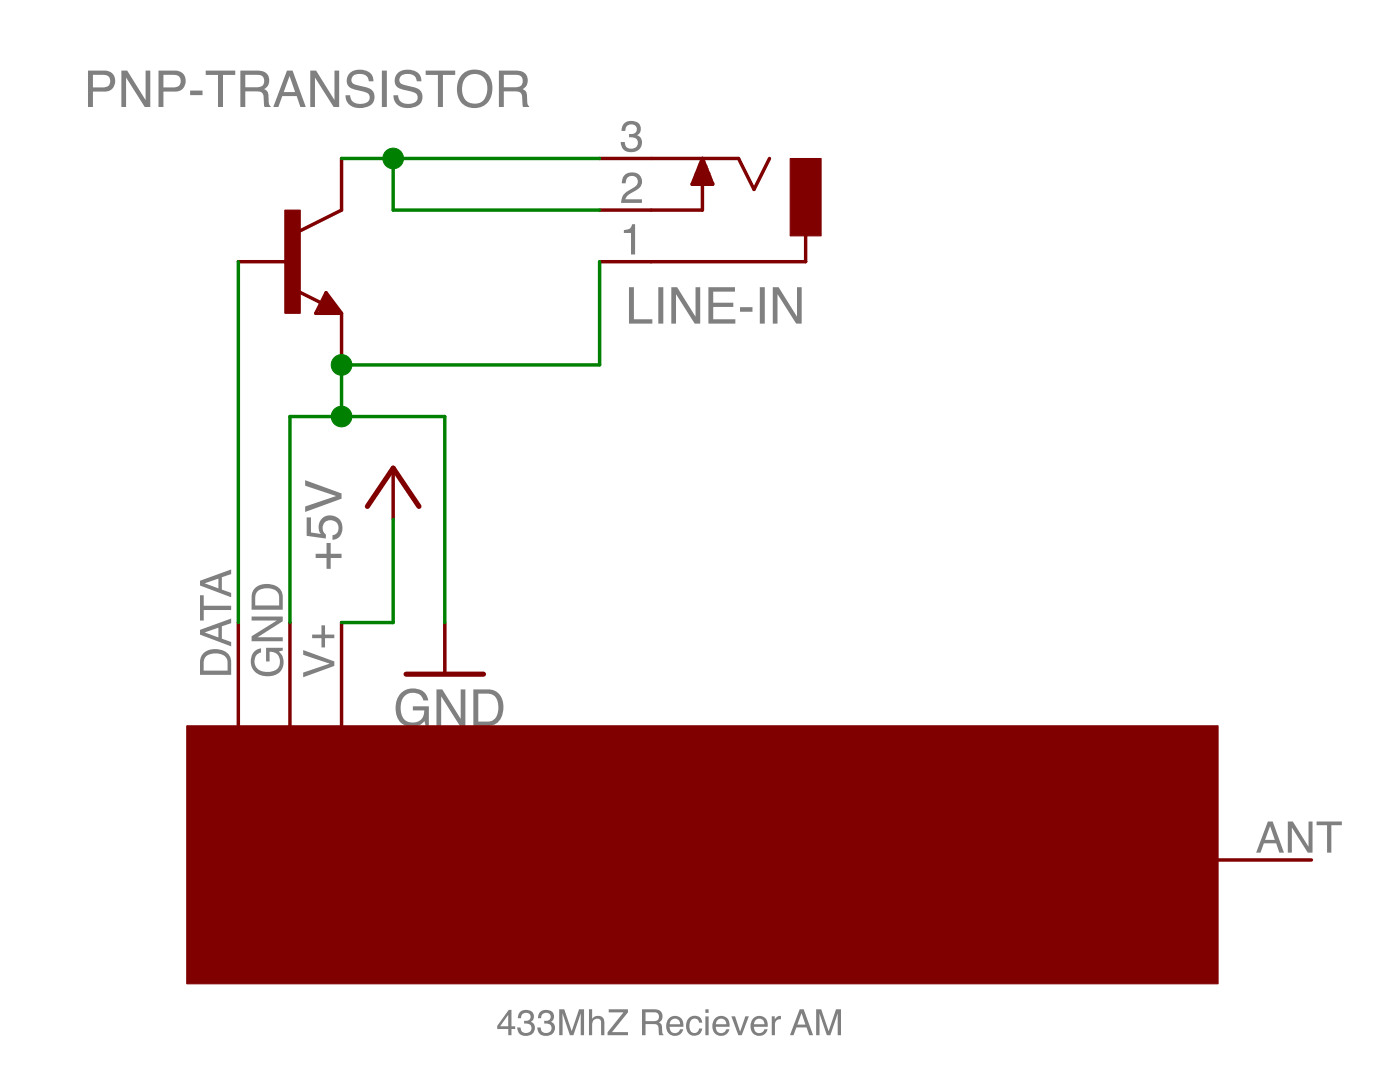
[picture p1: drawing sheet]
<svg xmlns="http://www.w3.org/2000/svg" width="69mm" height="53mm" viewBox="0 0 69 53" stroke-linecap="round" stroke-linejoin="round" font-family="sans-serif">
<g fill="#808080">
<path d="M19.7 34.1a.8 .8 0 0 1 1.4 .4h-.3a.59 .59 0 0 0-.7-.4 .59 .59 0 0 0-.4 .7 .59 .59 0 0 0 .5 .8 .59 .59 0 0 0 .7-.6h-.6v-.2h.8v.9h-.2v-.2a.84 .84 0 0 1-1.1 .1 .84 .84 0 0 1-.3-1zM21.5 33.9h.3l.9 1.5v-1.5h.2v1.8h-.3l-.9-1.4v1.4h-.2zM23.5 34.1v1.4h.5a.7 .7 0 0 0 .5-.7 .7 .7 0 0 0-.5-.7zM23.3 33.9h.7a.91 .91 0 0 1 .8 .9 .91 .91 0 0 1-.8 .9h-.7z" fill-rule="evenodd"/>
<path d="M15.5 27.3h.6v-.6h.2v.6h.5v.2h-.5v.5h-.2v-.5h-.6zM15.1 25.5h.2v.7l.5 .1a.61 .61 0 0 1 .3-.9 .61 .61 0 0 1 .8 .4 .61 .61 0 0 1-.5 .8v-.3a.38 .38 0 0 0 .1-.5 .38 .38 0 0 0-.5-.1 .38 .38 0 0 0 0 .6v.2l-.9-.1zM15 23.6l1.8 .7v.2l-1.8 .7v-.3l1.5-.5-1.5-.5z" fill-rule="evenodd"/>
<path d="M4.3 3.5h.8a.52 .52 0 0 1 .6 .5 .52 .52 0 0 1-.6 .5h-.5v.8h-.3zM4.6 3.7v.6h.5a.31 .31 0 0 0 .3-.3 .31 .31 0 0 0-.3-.3zM6 3.5h.3l.9 1.4v-1.4h.2v1.8h-.3l-.9-1.5v1.5h-.2zM7.8 3.5h.8a.52 .52 0 0 1 .5 .5 .52 .52 0 0 1-.5 .5h-.6v.8h-.2zM8 3.7v.6h.5a.31 .31 0 0 0 .4-.3 .31 .31 0 0 0-.4-.3zM9.4 4.5h.6v.2h-.6zM10.1 3.5h1.5v.2h-.6v1.6h-.3v-1.6h-.6zM12.1 3.7v.6h.5a.31 .31 0 0 0 .4-.3 .31 .31 0 0 0-.3-.3zM11.8 3.5a1.54 1.54 0 0 1 1.3 .1l.1 .5-.2 .3a.97 .97 0 0 1 .3 .8v.1h-.3v-.5a.28 .28 0 0 0-.4-.3h-.5v.8h-.3zM14.3 3.7l-.3 .8h.5zM14.1 3.5h.3l.6 1.8h-.2l-.2-.6h-.7l-.2 .6h-.3zM15.3 3.5h.3l.9 1.4v-1.4h.2v1.8h-.3l-.9-1.5v1.5h-.2zM17.2 3.6a.7 .7 0 0 1 1.2 .4h-.2a.44 .44 0 0 0-.5-.4 .44 .44 0 0 0-.4 .3 .89 .89 0 0 0 .8 .4 .54 .54 0 0 1 .3 .7 .54 .54 0 0 1-.7 .3 .62 .62 0 0 1-.7-.6h.2a.5 .5 0 0 0 .5 .4 .5 .5 0 0 0 .5-.3 .34 .34 0 0 0-.4-.3l-.2-.1a.48 .48 0 0 1-.5-.3 .48 .48 0 0 1 .1-.5zM18.8 3.5h.2v1.8h-.2zM19.6 3.6a.7 .7 0 0 1 1.1 .4h-.2a.44 .44 0 0 0-.4-.4 .44 .44 0 0 0-.4 .3 .89 .89 0 0 0 .8 .4 .54 .54 0 0 1 .2 .7 .54 .54 0 0 1-.6 .3 .62 .62 0 0 1-.7-.6h.2a.5 .5 0 0 0 .4 .4 .5 .5 0 0 0 .6-.3 .34 .34 0 0 0-.4-.3l-.3-.1a.48 .48 0 0 1-.5-.3 .48 .48 0 0 1 .2-.5zM20.9 3.5h1.5v.2h-.6v1.6h-.2v-1.6h-.7zM22.8 3.6a.94 .94 0 0 1 1.4 .6 .94 .94 0 0 1-1.1 1.1 1.01 1.01 0 0 1-.3-1.7zM22.9 3.8a.72 .72 0 0 0-.1 1 .72 .72 0 0 0 .9 .2 .75 .75 0 0 0 .3-.9 .75 .75 0 0 0-.8-.4zM24.8 3.7v.6h.6a.31 .31 0 0 0 .3-.3 .31 .31 0 0 0-.3-.3zM24.6 3.5a1.54 1.54 0 0 1 1.3 .1l.1 .5-.3 .3a.97 .97 0 0 1 .3 .8v.1h-.3v-.5a.28 .28 0 0 0-.4-.3h-.5v.8h-.2z" fill-rule="evenodd"/>
<path d="M25 49.9l-.4 .6h.4zM25 49.7h.2v.8h.2v.1h-.2v.3h-.2v-.3h-.5v-.1zM25.5 49.9a.39 .39 0 0 1 .5-.2 .39 .39 0 0 1 .3 .4l-.2 .2a.4 .4 0 0 1 .2 .6 .4 .4 0 0 1-.6 0l-.2-.2v-.1h.1a.25 .25 0 0 0 .4 .2 .25 .25 0 0 0 0-.4h-.2v-.2a.2 .2 0 0 0 .3-.1 .2 .2 0 0 0-.2-.3l-.2 .1-.1 .2h-.1zM26.5 49.9a.39 .39 0 0 1 .5-.2 .39 .39 0 0 1 .2 .4l-.1 .2a.4 .4 0 0 1 .2 .6 .4 .4 0 0 1-.6 0l-.2-.2-.1-.1h.2a.25 .25 0 0 0 .4 .2 .25 .25 0 0 0 0-.4h-.2v-.2a.2 .2 0 0 0 .3-.1 .2 .2 0 0 0-.2-.3l-.2 .1-.1 .2h-.1zM27.5 49.7h.3l.3 1 .4-1h.2v1.2h-.1v-1l-.4 1h-.2l-.3-1v1h-.2zM29 49.7h.1v.4a.33 .33 0 0 1 .4-.1 .33 .33 0 0 1 .2 .3v.6h-.1v-.6l-.2-.2-.2 .2-.1 .6h-.1zM30 49.7h.9v.1l-.8 1h.8v.1h-1v-.1l.8-1h-.7zM31.8 49.8v.5h.4a.22 .22 0 0 0 .2-.3 .22 .22 0 0 0-.2-.2zM31.6 49.7h.6a.35 .35 0 0 1 .4 .2 .35 .35 0 0 1-.2 .4l.2 .2 .1 .4h-.3v-.4l-.2-.1h-.4v.5h-.2zM32.9 50.1a.43 .43 0 0 1 .5-.1 .43 .43 0 0 1 .2 .5h-.6a.27 .27 0 0 0 .2 .3 .27 .27 0 0 0 .3-.1h.1a.45 .45 0 0 1-.6 .2 .45 .45 0 0 1-.2-.6zM33 50.2v.2h.5v-.1a.25 .25 0 0 0-.5-.1zM33.9 50.1a.38 .38 0 0 1 .4-.1 .38 .38 0 0 1 .3 .3h-.2l-.1-.1a.33 .33 0 0 0-.4 .3 .33 .33 0 0 0 .4 .3l.1-.2h.2a.43 .43 0 0 1-.6 .3 .43 .43 0 0 1-.2-.6zM34.7 50h.2v.9h-.2zM34.7 49.7h.2v.1h-.2zM35.2 50.1a.43 .43 0 0 1 .5-.1 .43 .43 0 0 1 .2 .5h-.7a.27 .27 0 0 0 .2 .3 .27 .27 0 0 0 .3-.1h.2a.45 .45 0 0 1-.6 .2 .45 .45 0 0 1-.2-.6zM35.3 50.2l-.1 .2h.5v-.1a.25 .25 0 0 0-.4-.1zM36 50h.2l.2 .8 .3-.8h.2l-.4 .9h-.2zM37.1 50.1a.43 .43 0 0 1 .5-.1 .43 .43 0 0 1 .2 .5h-.7a.27 .27 0 0 0 .2 .3 .27 .27 0 0 0 .3-.1h.2a.45 .45 0 0 1-.6 .2 .45 .45 0 0 1-.2-.6zM37.2 50.2l-.1 .2h.5v-.1a.25 .25 0 0 0-.4-.1zM38 50h.1v.2l.3-.2v.2a.25 .25 0 0 0-.3 .2v.5h-.1zM39.4 49.9l-.2 .5h.4zM39.4 49.7h.2l.4 1.2h-.2l-.1-.3h-.5l-.1 .3h-.2zM40.2 49.7h.2l.4 1 .3-1h.3v1.2h-.2v-1l-.3 1h-.2l-.4-1v1h-.1z" fill-rule="evenodd"/>
<path d="M11.3 42.3l-.1 .2-.1 .5h1.2v-.3a.62 .62 0 0 0-1-.4zM11.2 42.1a.83 .83 0 0 1 1.3 .5v.7h-1.5v-.9zM11.2 41.2l.7 .2v-.5zM11 41l1.5-.5v.2l-.5 .2v.6l.5 .1v.3l-1.5-.6zM11 39.3h.1v.6h1.4v.2h-1.4v.5h-.1zM11.2 38.8l.7 .2v-.5zM11 38.6l1.5-.5v.2l-.5 .2v.6l.5 .1v.2l-1.5-.5z" fill-rule="evenodd"/>
<path d="M10.2 32.3l-.1 .1-.1 .6h1.2v-.4a.62 .62 0 0 0-1-.3zM10.1 32.1a.83 .83 0 0 1 1.3 .5v.6h-1.6l.1-.8zM10.1 31.1l.6 .3v-.5zM9.8 31l1.6-.6v.3l-.5 .1v.6l.5 .2v.2l-1.6-.6zM9.8 29.3h.2v.5h1.4v.2h-1.4v.5h-.2zM10.1 28.7l.6 .3v-.5zM9.8 28.6l1.6-.6v.3l-.5 .1v.6l.5 .2v.2l-1.6-.6z" fill-rule="evenodd"/>
<path d="M13.6 41.5l.4-.2v.2a.5 .5 0 0 0-.3 .6 .5 .5 0 0 0 .6 .4 .5 .5 0 0 0 .6-.5 .5 .5 0 0 0-.5-.5v.5h-.2v-.7h.8v.1l-.2 .1a.72 .72 0 0 1 .2 .9 .72 .72 0 0 1-.9 .3 .73 .73 0 0 1-.5-1.2zM13.5 39.8h1.5v.2l-1.2 .8h1.2v.2h-1.5v-.3l1.2-.8h-1.2zM13.8 38.5l-.1 .1v.6h1.2v-.4a.62 .62 0 0 0-1.1-.3zM13.7 38.3a.83 .83 0 0 1 1.3 .5v.6h-1.5v-.8z" fill-rule="evenodd"/>
<path d="M12.5 32.1l.3-.2v.2a.5 .5 0 0 0-.3 .6 .5 .5 0 0 0 .7 .4 .5 .5 0 0 0 .6-.5 .5 .5 0 0 0-.5-.5v.5h-.2v-.7h.8v.1l-.2 .1a.72 .72 0 0 1 .1 .9 .72 .72 0 0 1-.9 .3 .73 .73 0 0 1-.4-1.2zM12.4 30.3h1.5v.3l-1.2 .8h1.2v.2h-1.5v-.3l1.2-.8h-1.2zM12.7 29.1l-.1 .1v.6h1.1v-.4a.62 .62 0 0 0-1-.3zM12.6 28.9a.83 .83 0 0 1 1.3 .5v.6h-1.5v-.8z" fill-rule="evenodd"/>
<path d="M16 39.3l1.6 .6v.2l-1.6 .6v-.3l1.3-.4-1.3-.4zM16.5 38.6h.4v-.5h.2v.5h.5v.1h-.5v.5h-.2v-.5h-.4z" fill-rule="evenodd"/>
<path d="M14.9 32l1.6 .6v.2l-1.6 .5v-.2l1.3-.4-1.3-.5zM15.4 31.2h.4v-.4h.2v.4h.5v.2h-.5v.5h-.2v-.5h-.4z" fill-rule="evenodd"/>
<path d="M53.6 41.8l-.3 .7h.5zM53.5 41.5h.2l.5 1.6h-.2l-.1-.5h-.6l-.2 .5h-.2zM54.4 41.5h.3l.8 1.3v-1.3h.1v1.6h-.2l-.8-1.3v1.3h-.2zM55.8 41.5h1.3v.2h-.5v1.4h-.2v-1.4h-.6z" fill-rule="evenodd"/>
<path d="M62.5 40.7l-.2 .6h.4zM62.4 40.4h.2l.6 1.6h-.2l-.2-.5h-.6l-.2 .5h-.2zM63.4 40.4h.2l.8 1.3v-1.3h.2v1.6h-.2l-.8-1.3v1.3h-.2zM64.8 40.4h1.2v.2h-.5v1.4h-.2v-1.4h-.5z" fill-rule="evenodd"/>
<path d="M31 14.1h.2v1.6h.9v.2h-1.1zM32.4 14.1h.2v1.8h-.2zM33 14.1h.3l.9 1.5v-1.5h.3v1.8h-.3l-.9-1.4v1.4h-.3zM34.9 14.1h1.3v.3h-1.1v.5h1v.2h-1v.6h1.1v.2h-1.3zM36.4 15.1h.6v.2h-.6zM37.4 14.1h.2v1.8h-.2zM38 14.1h.3l.9 1.5v-1.5h.3v1.8h-.3l-.9-1.4v1.4h-.3z" fill-rule="evenodd"/>
<path d="M30.7 11.3a.33 .33 0 0 0 .4-.3h.2v1.5h-.2v-1h-.4z" fill-rule="evenodd"/>
<path d="M30.8 8.6a.49 .49 0 0 1 .7 .1 .49 .49 0 0 1-.3 .7l-.3 .2-.1 .2h.8v.2h-1a.98 .98 0 0 1 .7-.9l.1-.1a.3 .3 0 0 0-.3-.4 .3 .3 0 0 0-.3 .4h-.2z" fill-rule="evenodd"/>
<path d="M30.7 6a.44 .44 0 0 1 .7 0 .44 .44 0 0 1 0 .6l-.1 .1a.44 .44 0 0 1 .3 .5 .44 .44 0 0 1-.5 .3 .46 .46 0 0 1-.6-.5h.2a.3 .3 0 0 0 .5 .3 .3 .3 0 0 0 0-.5h-.2v-.2a.25 .25 0 0 0 .3-.2 .25 .25 0 0 0-.2-.3 .28 .28 0 0 0-.3 .3h-.2z" fill-rule="evenodd"/>
</g>
<g fill="none" stroke="#800000" stroke-width=".17">
<path d="M11.7 12.9h2.6M14.6 14.3l1.2 .6M16 14.4l.8 1h-1.3zM16.8 7.8v2.5l-2 1.1M16.8 15.4v2.6M29.5 7.8h6.8l.8 1.5 .8-1.5M34.1 9h1M34.1 8.9h.9M34.2 8.8h.8M34.2 8.7h.7M34.3 8.5h.6M34.3 8.4h.5"/>
<path d="M34.4 8.3h.4M34.4 8.2h.3M34.5 8.1h.2M34.5 7.9h.1M34.6 7.8v2.5h-5.1M34.6 7.8l.5 1.3h-1zM34.6 7.8h.1M39.6 11.6v1.3h-10.1M11.7 30.6v5.1M14.3 30.6v5.1M16.8 30.6v5.1M19.3 23v2.6"/>
<path d="M21.9 30.6v2.6M59.5 42.3h5"/>
</g>
<path d="M16 14.9l.2 .3h-.4l.2-.5 .6 .6h-.8M18.1 24.9l1.2-1.9 1.3 1.9M20 33.2h3.8" fill="none" stroke="#800000" stroke-width=".25"/>
<g fill="#800000" stroke="#800000" stroke-width=".05">
<path d="M14 10.3h.8v5.1h-.8z"/>
<path d="M9.2 35.7h50.7v12.7h-50.7z"/>
<path d="M38.9 7.8h1.5v3.8h-1.5z"/>
</g>
<path d="M11.7 12.9v17.7M16.8 7.8h12.7M19.3 7.8v2.5h10.2M29.5 12.9v5.1h-12.7v2.5M14.3 30.6v-10.1h7.6v10.1M19.3 25.6v5h-2.5" fill="none" stroke="#008000" stroke-width=".17"/>
<g fill="#008000" stroke="#008000" stroke-width=".05">
<circle cx="16.8" cy="18" r=".51"/>
<circle cx="16.8" cy="20.5" r=".51"/>
<circle cx="19.3" cy="7.8" r=".51"/>
</g>
</svg>
